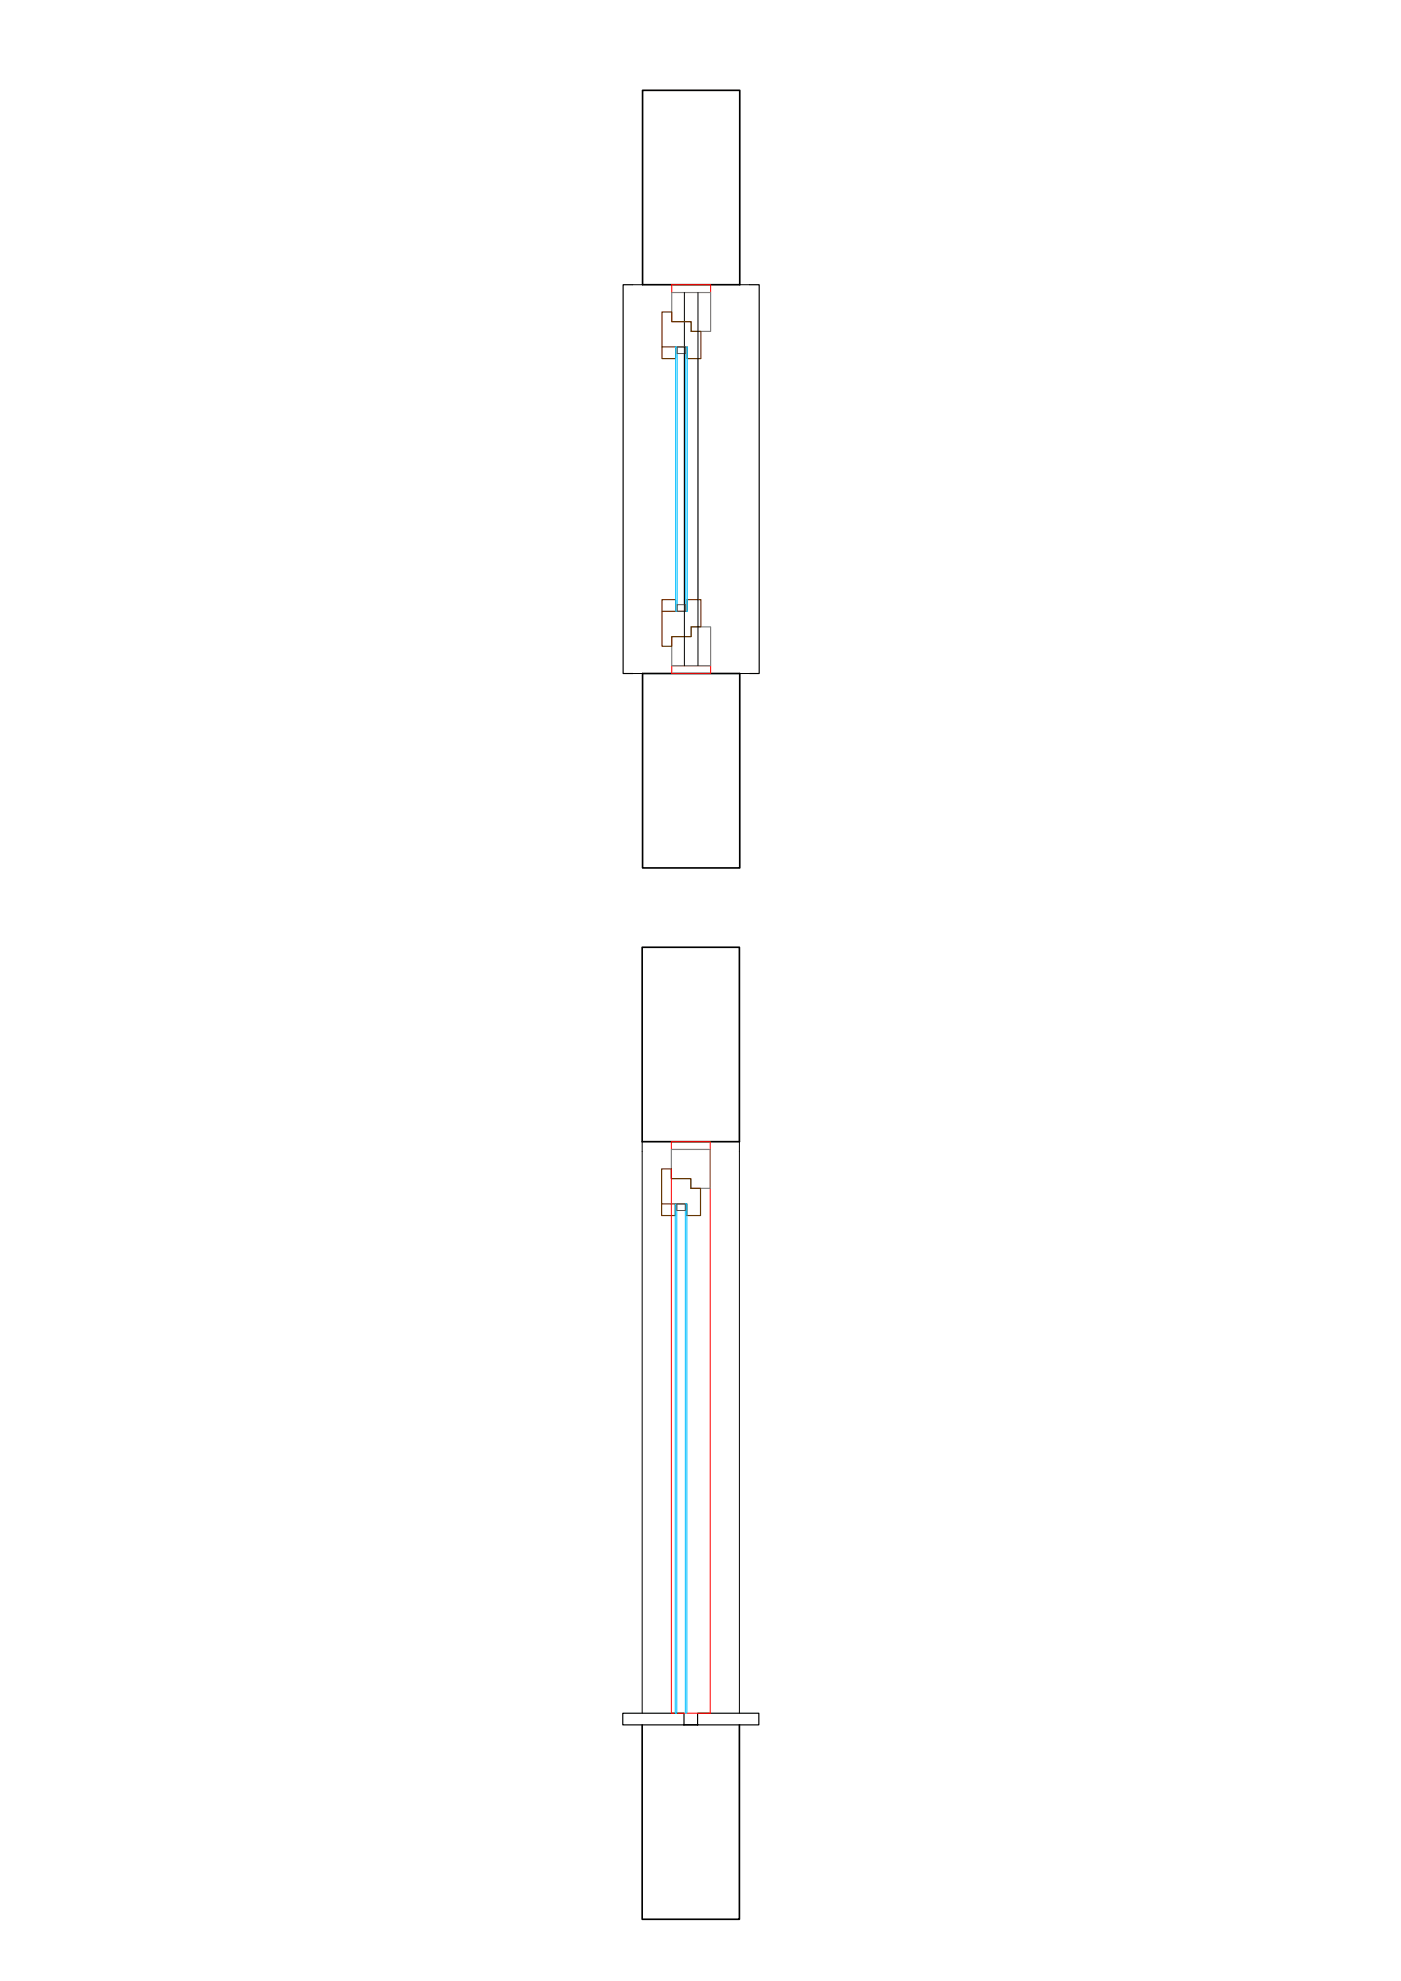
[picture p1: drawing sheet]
<svg xmlns="http://www.w3.org/2000/svg" width="420mm" height="594mm" viewBox="0 0 420 594" stroke-linecap="round" stroke-linejoin="round" font-family="sans-serif">
<!-- layer: muri -->
<path d="M192.7 85.4v-58.3h29.2v58.3M192.7 202v58.3h29.2v-58.3" fill="none" stroke="#000" stroke-width=".5"/>
<!-- layer: 0 -->
<path d="M192.6 342.4v-58.3h29.1v58.3M192.6 517.3v58.3h29.1v-58.3" fill="none" stroke="#000" stroke-width=".5"/>
<!-- layer: fori -->
<path d="M192.7 85.4h29.2M192.7 202h29.2M192.6 342.4h29.1" fill="none" stroke="#000" stroke-width=".5"/>
<path d="M192.6 342.4v171.4M221.7 342.4v171.4" fill="none" stroke="#000" stroke-width=".3"/>
<!-- layer: lastre -->
<path d="M189.8 85.4h-2.9v116.6h2.9M224.8 85.4h2.9v116.6h-2.9M205.2 106v75.3M209.3 107.5v72.3M186.8 513.8h18.3v3.5h-18.3zM209.2 513.8h18.4v3.5h-18.4z" fill="none" stroke="#000" stroke-width=".35"/>
<path d="M205.1 517.3h4.1" fill="none" stroke="#000" stroke-width=".5"/>
<!-- layer: controtelaio -->
<path d="M201.4 85.4h11.7v2.3h-11.7zM201.4 199.7h11.7v2.3h-11.7zM201.3 342.4h11.7v2.3h-11.7zM213 344.7v169.1h-11.7v-163.3" fill="none" stroke="#f00" stroke-width=".3"/>
<!-- layer: lastre -->
<path d="M189.8 85.4h2.9M205.2 96.5v9.5M209.3 99.4v8.1M221.9 85.4h2.9M209.3 179.8v8.2M205.2 181.3v9.6M189.8 202h2.9M221.9 202h2.9" fill="none" stroke="#000" stroke-width=".3"/>
<!-- layer: telaio -->
<path d="M201.4 87.7h11.7v11.7h-5.8v-2.9h-5.9zM201.4 190.9h5.9v-2.9h5.8v11.7h-11.7zM201.3 344.7h11.7v11.7h-5.8v-3h-5.9z" fill="none" stroke="#808080" stroke-width=".35"/>
<!-- layer: 0 -->
<path d="M205.2 87.7v8.8M209.3 87.7v11.7M205.2 190.9v8.8M209.3 188v11.7" fill="none" stroke="#000" stroke-width=".3"/>
<!-- layer: anta e fermavetro -->
<path d="M198.5 93.6h2.9v2.9h5.9v2.9h2.9v8.1h-4.1v-3.5h-7.6zM198.5 104v3.5h4.1v-3.5M198.5 183.3h7.6v-3.5h4.1v8.2h-2.9v2.9h-5.9v2.9h-2.9zM198.5 183.3v-3.5h4.1v3.5M198.4 350.5h2.9v2.9h5.9v3h2.9v8.1h-4.1v-3.5h-7.6zM198.4 361v3.5h4.1v-3.5" fill="none" stroke="#663600" stroke-width=".35"/>
<!-- layer: vetro -->
<path d="M202.6 104h.5v79.3h-.5zM205.6 104h.5v79.3h-.5zM202.5 361h.5v152.8h-.5zM205.5 361h.5v152.8h-.5z" fill="none" stroke="#00bfff" stroke-width=".3"/>
<!-- layer: distanziatore -->
<path d="M203.1 104h2.5v2h-2.5zM203.1 181.3h2.5v2h-2.5zM203 361h2.5v2h-2.5z" fill="none" stroke="#545454" stroke-width=".3"/>
</svg>
